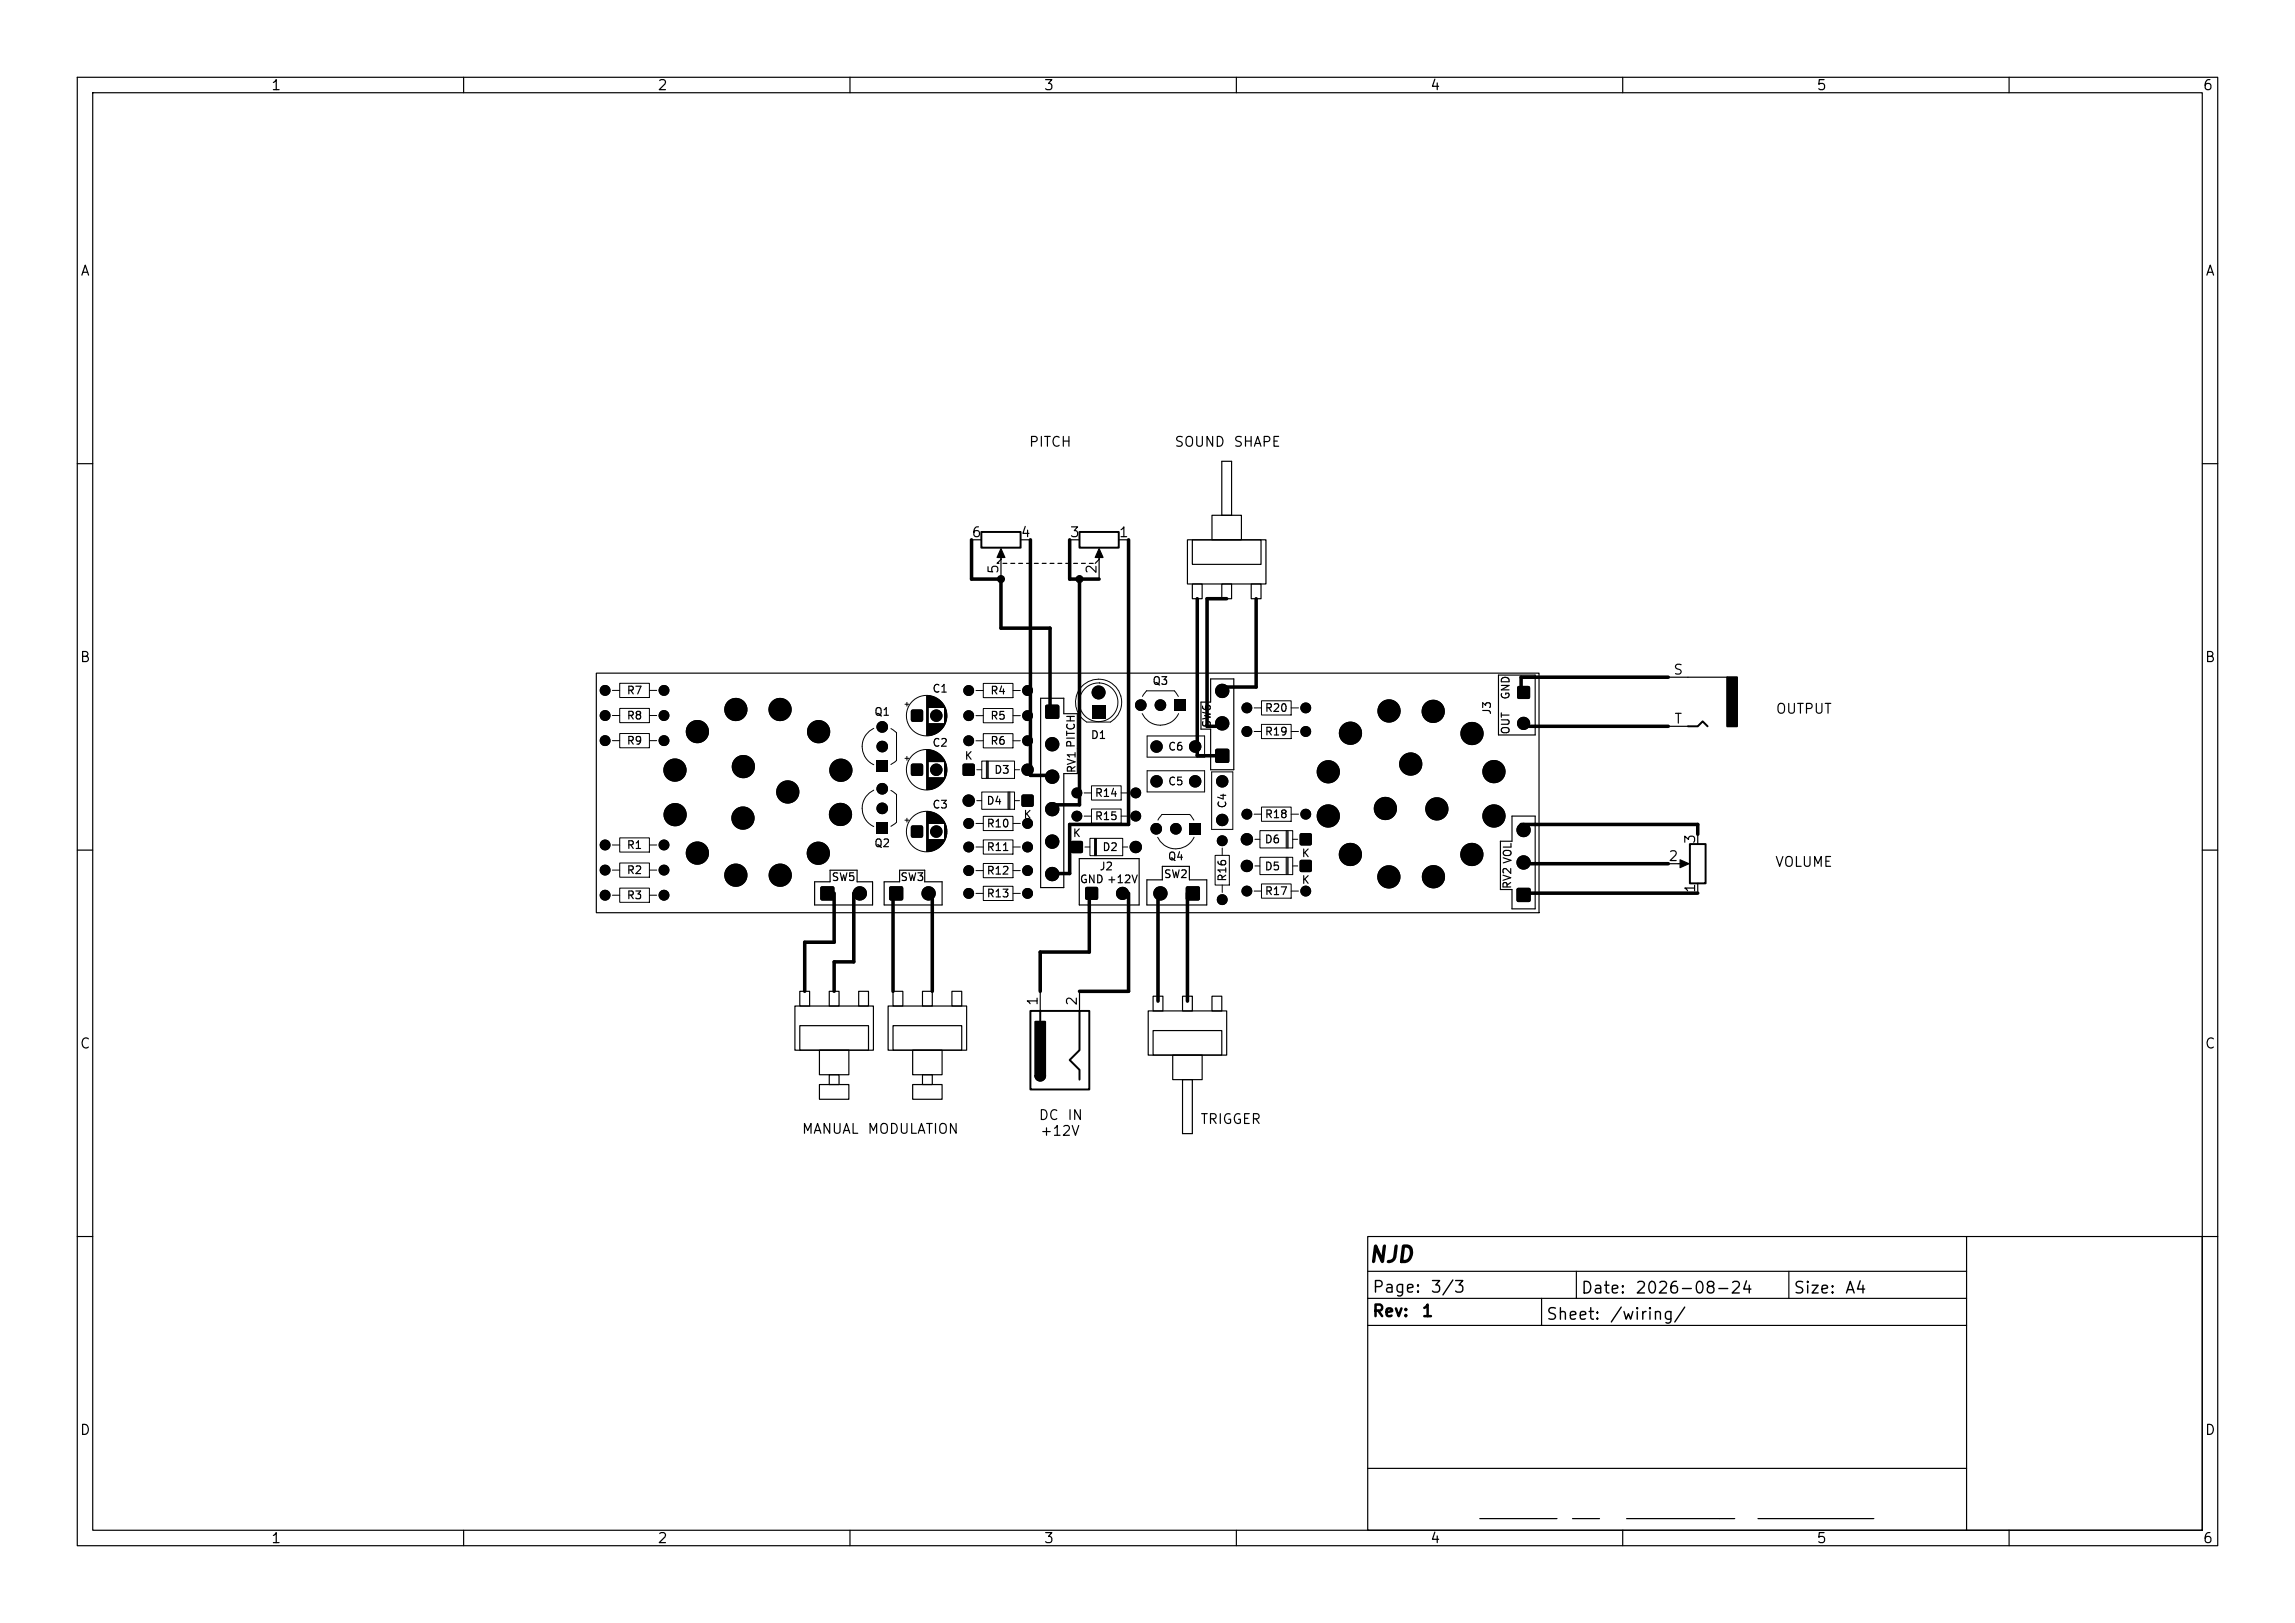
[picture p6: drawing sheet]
<svg xmlns="http://www.w3.org/2000/svg" width="297mm" height="210mm" viewBox="0 0 297 210" stroke-linecap="round" stroke-linejoin="round" font-family="sans-serif">
<defs><g id="words">
<text font-size="2" x="177" y="163.8">NJD</text>
<g font-size="1.5">
<text x="177.5" y="167.6">Page:</text>
<text x="185" y="167.6">3/3</text>
<text x="204.5" y="167.8">Date:</text>
<text x="211.5" y="167.8">2026-08-24</text>
<text x="232" y="167.8">Size:</text>
<text x="238.7" y="167.8">A4</text>
<text x="177.5" y="170.8">Rev:</text>
<text x="183.9" y="170.8">1</text>
<text x="200" y="171.2">Sheet:</text>
<text x="208.2" y="171.2">/wiring/</text>
</g>
<g font-size="1.3">
<text x="35" y="12">1</text>
<text x="85" y="12">2</text>
<text x="135" y="12">3</text>
<text x="185" y="12">4</text>
<text x="235" y="12">5</text>
<text x="285" y="12">6</text>
<text x="10.3" y="36">A</text>
<text x="285.3" y="36">A</text>
<text x="133.1" y="58.1">PITCH</text>
<text x="151.9" y="58.1">SOUND</text>
<text x="159.5" y="58.1">SHAPE</text>
<text x="125.7" y="69.8">6</text>
<text x="132" y="69.8">4</text>
<text x="138.4" y="69.8">3</text>
<text x="144.7" y="69.8">1</text>
<text x="129.5" y="74.4" transform="rotate(-90 129.5 74.4)">5</text>
<text x="142.2" y="74.4" transform="rotate(-90 142.2 74.4)">2</text>
<text x="10.3" y="86">B</text>
<text x="216.5" y="87.6">S</text>
<text x="285.3" y="86">B</text>
<text x="216.6" y="94">T</text>
<text x="229.7" y="92.7">OUTPUT</text>
<text x="215.8" y="111.7">2</text>
<text x="219.7" y="109.3" transform="rotate(-90 219.7 109.3)">3</text>
<text x="229.6" y="112.5">VOLUME</text>
<text x="219.7" y="115.6" transform="rotate(-90 219.7 115.6)">1</text>
<text x="134.6" y="130.2" transform="rotate(-90 134.6 130.2)">1</text>
<text x="139.7" y="130.2" transform="rotate(-90 139.7 130.2)">2</text>
<text x="10.3" y="136">C</text>
<text x="285.3" y="136">C</text>
<text x="103.7" y="147">MANUAL</text>
<text x="112.2" y="147">MODULATION</text>
<text x="134.3" y="145.2">DC</text>
<text x="134.5" y="147.3">+12V</text>
<text x="138" y="145.2">IN</text>
<text x="155.3" y="145.8">TRIGGER</text>
<text x="10.3" y="186">D</text>
<text x="285.3" y="186">D</text>
<text x="35" y="200">1</text>
<text x="85" y="200">2</text>
<text x="135" y="200">3</text>
<text x="185" y="200">4</text>
<text x="235" y="200">5</text>
<text x="285" y="200">6</text>
</g>
</g></defs>
<g fill="none" stroke="#000" stroke-width=".15">
<path d="M10 10h277v190h-277zM12 12h273v186h-273zM60 10v2M110 10v2M160 10v2M210 10v2M260 10v2M158.1 59.7h1.3v7h-1.3zM10 60h2M125.7 69.9h1.3M129.5 72.4l-.5 .5h.3M129.5 71.4v3.5"/>
<path d="M129.8 72.9h.5M130.8 72.9h.5M131.8 72.9h.5M132.1 69.9h1.2M132.8 72.9h.5M133.9 72.9h.5M134.9 72.9h.5M135.9 72.9h.5M136.9 72.9h.5M137.9 72.9h.5M138.4 69.9h1.3M138.9 72.9h.5"/>
<path d="M140 72.9h.5M141 72.9h.5M142.2 71.4v3.5M142.2 72.4l-.5 .5M144.8 69.9h1.2M153.7 69.9h10.1v5.7h-10.1zM154.3 75.6h1.3v1.9h-1.3zM154.3 69.9h8.9v3.1h-8.9zM156.8 66.7h3.9v3.2h-3.9zM158.1 75.6h1.3v1.9h-1.3zM161.9 75.6h1.3v1.9h-1.3zM285 60h2"/>
<path d="M77.2 87.1h122v31h-122zM81.4 89.3h.5l.1-.2-.1-.2-.1-.1h-.4v1M81.4 92.6l.5-.1 .1-.1-.1-.3-.1-.1h-.4v1M81.4 95.8h.5l.1-.2-.1-.2-.1-.1h-.4v1M81.6 92.6l.4 .4M81.6 95.8l.4 .5M81.6 89.3l.4 .5M82.3 88.8h.7l-.5 1M82.5 92.5l-.2-.2 .2-.3 .3 .1 .1 .1-.2 .3M82.5 92.5l-.2 .2 .1 .2 .1 .1h.3l.1-.2v-.2l-.2-.1M82.5 92.5h.2M82.9 95.7l-.2 .2h-.2l-.2-.2 .1-.4h.3l.2 .1a.66 .66 0 0 1-.3 .9h-.2"/>
<path d="M113.5 91.6a.33 .33 0 0 1 .4 0 .33 .33 0 0 1 .1 .3v.3a.33 .33 0 0 1-.3 .4 .33 .33 0 0 1-.3-.4v-.3zM113.6 92.3l.5 .4M114.4 92.6h.6M114.4 91.8l.3-.2v1M121.5 88.7a.4 .4 0 0 0-.5-.1 .4 .4 0 0 0-.1 .5 .37 .37 0 0 0 .2 .4 .37 .37 0 0 0 .4 0M121.5 95.7a.4 .4 0 0 0-.5-.1 .4 .4 0 0 0-.1 .5 .37 .37 0 0 0 .2 .4 .37 .37 0 0 0 .4 0M121.9 95.7l.4-.1 .1 .1 .1 .1-.7 .8h.7M121.9 89.6h.6M121.9 88.8l.3-.2v1M125.1 97.3v1M125.2 97.7l.5 .6M125.7 97.3l-.6 .5"/>
<path d="M128.4 92.6l.5-.1 .1-.1v-.2l-.2-.1h-.4v1M128.4 95.8h.5l.1-.2v-.2l-.2-.1h-.4v1M128.4 89.3h.5l.1-.2v-.2l-.2-.1h-.4v1M128.7 92.6l.3 .5M128.7 95.8l.3 .5M128.7 89.3l.3 .5M128.9 99.1a.51 .51 0 0 1 .6 .5 .51 .51 0 0 1-.6 .5zM129.6 88.8l-.2 .7h.6M129.8 99.1h.7l-.4 .3 .3 .1v.5l-.1 .1-.5-.1M129.9 89.1v.7M129.9 95.3a.4 .4 0 0 0-.5 .4v.4l.1 .2h.3l.1-.1 .1-.3-.1-.2h-.3l-.2 .2M129.9 92.1h-.5v.4l.1-.1 .4 .1 .1 .1-.1 .4-.1 .1-.4-.1"/>
<path d="M134.7 90.4h3v2h1.7v7.7h-1.7v14.8h-3zM138 92.7h1M138 93.3h1M138 94.9h1M138 94.6v.6M138 95.5h1M138.1 98.2l1 .4-1 .3M138.1 93.7a.4 .4 0 0 0 0 .5 .4 .4 0 0 0 .5 .1 .37 .37 0 0 0 .4-.2 .37 .37 0 0 0-.1-.4M138.5 92.7v.6M138.6 96.5l-.1-.5-.1-.1-.3 .1-.1 .1v.4h1M138.6 99.8v-.5l-.1-.1h-.3l-.1 .2v.4h1M139.1 97.7h-1l.3 .3"/>
<path d="M139.1 99.2l-.5 .3M139.1 97.4v.6M141.4 94.6a.51 .51 0 0 1 .6 .5 .51 .51 0 0 1-.6 .5zM142.4 95.6h.6M142.4 94.8l.3-.2v1M149.5 87.6a.33 .33 0 0 1 .4 0 .33 .33 0 0 1 .1 .3v.3a.33 .33 0 0 1-.3 .4 .33 .33 0 0 1-.3-.4v-.3zM149.6 88.3l.5 .4M150.4 87.6h.6l-.4 .3 .3 .1v.5l-.1 .1-.4-.1M152 96.2a.4 .4 0 0 0-.5-.1 .4 .4 0 0 0-.1 .5 .37 .37 0 0 0 .2 .4 .37 .37 0 0 0 .4 0M152.9 96.1a.4 .4 0 0 0-.5 .4v.4l.1 .1 .3 .1 .1-.1 .1-.4-.1-.1-.3-.1-.2 .2M155.6 91.4a.4 .4 0 0 0 .5 .4h.3l.2-.1v-.2l-.1-.2h-.3l-.1 .1-.1 .2 .2 .2M155.6 92.2l1 .2-.7 .2 .7 .2-1 .2"/>
<path d="M155.7 93.4l-.1 .3 .1 .2h.3l.2-.4 .2-.1 .2 .2v.3M156.7 87.9h3v11.7h-3v-5.2h-1.3v-3.5h1.3zM164 91.6l.4-.1 .1-.1v-.2l-.2-.1h-.3v1M164 94.6h.4l.1-.2v-.2l-.2-.1h-.3v1M164.2 91.6l.3 .5M164.2 94.6l.3 .5M164.9 94.4l.3-.3v1M164.9 91.2l.4-.1 .1 .1 .1 .1-.6 .8h.6M164.9 95.1h.6M166 91.1h.1a.53 .53 0 0 1 .3 .5 .53 .53 0 0 1-.3 .5 .66 .66 0 0 1-.1-1zM166.4 94.5l-.2 .2h-.1l-.2-.2 .1-.3 .2-.1 .2 .1a.66 .66 0 0 1-.3 .9h-.1M191.9 91.6v-.7l.4 .4 .1-.3h.4l.1 .1-.1 .5"/>
<path d="M191.9 91.9h.7a.32 .32 0 0 1 .3 .4M193.9 87.4h4.8v7.7h-4.8zM194.3 92.2v.6M194.3 93.1h.8l.2 .2-.1 .3-.1 .1h-.8M194.3 92.5h1M194.3 88.7h1l-1 .6h1M194.3 87.8a.54 .54 0 0 1 .7-.1 .54 .54 0 0 1 .3 .5h-1zM194.3 94.3a.64 .64 0 0 1 1 .1 .34 .34 0 0 1-.3 .4h-.4a.33 .33 0 0 1-.3-.2 .33 .33 0 0 1 0-.3zM194.3 89.7a.47 .47 0 0 0 .5 .6 .47 .47 0 0 0 .4-.6h-.3v.2M215.9 87.6h7.6M215.9 94h2.5M10 110h2"/>
<path d="M81.4 115.8h.5l.1-.2-.1-.2-.1-.1h-.4v1M81.4 112.6l.5-.1 .1-.1-.1-.3-.1-.1h-.4v1M81.4 109.3h.5l.1-.2-.1-.2-.1-.1h-.4v1M81.6 115.8l.4 .5M81.6 112.6l.4 .4M81.6 109.3l.4 .5M82.3 115.3h.6l-.3 .4 .3 .1v.4l-.2 .1-.4-.1M82.3 112.1l.4-.1 .2 .1v.2l-.6 .7h.6M82.3 109.1l.3-.3v1M82.3 109.8h.6M105.4 114.1h2v-1.5h3.5v1.5h2v3h-7.5zM108.4 113l-.4-.1-.2 .2 .1 .3 .5 .2v.2l-.2 .1h-.4"/>
<path d="M108.7 112.9l.3 1 .2-.7 .2 .7 .2-1M110.5 112.9h-.5l-.1 .5 .2-.1 .3 .1 .1 .1v.3l-.2 .1-.4-.1M113.5 108.6a.33 .33 0 0 1 .4 0 .33 .33 0 0 1 .1 .3v.3a.33 .33 0 0 1-.3 .4 .33 .33 0 0 1-.3-.4v-.3zM113.6 109.3l.5 .4M114.4 108.7l.4-.1 .1 .1 .1 .1-.6 .8h.6M114.4 114.1h2v-1.5h3.3v1.5h2.2v3h-7.5zM117.3 113l-.4-.1-.2 .2 .1 .3 .5 .2v.2l-.2 .1h-.4M117.6 112.9l.3 1 .2-.7 .2 .7 .2-1M118.8 112.9h.6l-.3 .4 .3 .1v.4l-.2 .1-.4-.1M121.5 103.7a.4 .4 0 0 0-.5-.1 .4 .4 0 0 0-.1 .5 .37 .37 0 0 0 .2 .4 .37 .37 0 0 0 .4 0M121.8 103.6h.7l-.4 .3 .3 .1v.5l-.1 .1-.5-.1M127.9 103.1a.51 .51 0 0 1 .6 .5 .51 .51 0 0 1-.6 .5z"/>
<path d="M128 106.5h.4l.1-.2v-.2l-.2-.1h-.3v1M128 109.6l.4-.1 .1-.1v-.2l-.2-.1h-.3v1M128 112.6h.4l.1-.2v-.2l-.2-.1h-.3v1M128 115.6l.4-.1 .1-.1v-.2l-.2-.1h-.3v1M128.2 106.5l.3 .5M128.2 109.6l.3 .5M128.2 115.6l.3 .5M128.2 112.6l.3 .5M128.9 107h.6M128.9 106.3l.3-.3v1M128.9 109.3l.3-.2v1M128.9 112.4l.3-.3v1"/>
<path d="M128.9 115.3l.3-.2v1M128.9 110.1h.6M128.9 116.1h.6M128.9 113.1h.6M129.1 103l-.2 .7h.6M129.4 103.4v.7M129.8 115.1h.6l-.3 .3 .3 .1v.5l-.2 .1-.4-.1M129.9 110.1h.5M129.9 112.2l.3-.1 .2 .1v.2l-.6 .7h.6M129.9 109.3l.2-.2v1M130 106.1l.1-.1a.53 .53 0 0 1 .3 .5 .53 .53 0 0 1-.3 .5 .66 .66 0 0 1-.1-.9zM132.7 104.9v1"/>
<path d="M132.9 105.3l.4 .6M133.3 104.9l-.6 .5M139.1 107.3v1M139.2 107.7l.5 .6M139.7 107.3l-.6 .5M139.7 111.1h7.7v6h-7.7zM140.5 113.3a.47 .47 0 0 0-.5 .4 .47 .47 0 0 0 .5 .5l.1-.4h-.2M141.6 113.2v1l-.6-1v1M142 102.6l.4-.1 .1-.1v-.2l-.2-.1h-.3v1M142 105.6l.4-.1 .1-.1v-.2l-.2-.1h-.3v1M142.1 113.2a.51 .51 0 0 1 .5 .5 .51 .51 0 0 1-.5 .5zM142.2 102.6l.3 .5"/>
<path d="M142.2 105.6l.3 .5M142.8 111.6v.7a.32 .32 0 0 1-.3 .3M142.9 103.1h.6M142.9 105.3l.3-.2v1M142.9 102.3l.3-.2v1M142.9 106.1h.6M142.9 109.1a.51 .51 0 0 1 .6 .5 .51 .51 0 0 1-.6 .5zM143.3 111.7l.3-.1 .2 .1v.1l-.6 .8h.6M143.5 113.8h.8M143.9 109.2l.4-.1 .1 .1 .1 .1-.7 .8h.7M143.9 113.5v.7M144.1 102l-.2 .7h.6"/>
<path d="M144.3 102.4v.7M144.4 105.1h-.5v.4l.1-.1 .3 .1 .1 .1v.4l-.2 .1-.3-.1M144.7 113.5l.3-.3v1M144.7 114.2h.6M145.7 113.3l.3-.1 .2 .1v.2l-.6 .7h.6M146.5 113.2l.3 1 .4-1M148.4 113.9h2v-1.8h3.5v1.8h2.3v3.2h-7.8zM151.4 112.6h-.4l-.2 .1 .1 .3 .5 .2v.3l-.2 .1-.4-.1M151.5 110.3a.33 .33 0 0 1 .4 0 .33 .33 0 0 1 .1 .3v.3a.33 .33 0 0 1-.3 .4 .33 .33 0 0 1-.3-.4v-.3zM151.6 111l.5 .4M151.7 112.6l.3 1 .2-.8 .2 .8 .2-1M152 100.7a.4 .4 0 0 0-.5-.1 .4 .4 0 0 0-.1 .5 .37 .37 0 0 0 .2 .4 .37 .37 0 0 0 .4 0"/>
<path d="M152.6 110.2l-.2 .7h.6M152.9 110.6v.7M152.9 100.6h-.5v.4l.1-.1 .4 .1 .1 .1-.1 .4-.1 .1-.4-.1M152.9 112.7l.4-.1 .2 .1v.1l-.6 .8h.6M157.6 111.4a.4 .4 0 0 0 .5 .5h.3l.2-.1v-.3l-.1-.1-.3-.1-.1 .1-.1 .3 .2 .2M157.7 103.8a.4 .4 0 0 0 0 .5 .4 .4 0 0 0 .5 .1 .37 .37 0 0 0 .4-.2 .37 .37 0 0 0-.1-.4M158 102.9h.6M158.1 113.8v-.5l-.1-.1-.3 .1-.1 .1v.4h1M158.3 102.8v.6l-.7-.3M158.6 112.6h-1l.3 .3M158.6 113.2l-.5 .4M158.6 112.3v.6"/>
<path d="M163.9 108.1a.51 .51 0 0 1 .6 .5 .51 .51 0 0 1-.6 .5zM163.9 111.6a.51 .51 0 0 1 .6 .5 .51 .51 0 0 1-.6 .5zM164 105.3h.4l.1-.2v-.2l-.2-.1h-.3v1M164 115.3l.4-.1 .1-.1v-.2l-.2-.1h-.3v1M164.2 115.3l.3 .5M164.2 105.3l.3 .5M164.9 115.8h.6M164.9 115l.3-.2v1M164.9 105.1l.3-.3v1M164.9 105.8h.6M165.4 108.1a.4 .4 0 0 0-.5 .4v.4l.1 .1 .3 .1 .1-.1 .1-.4-.1-.1-.3-.1-.2 .2M165.4 111.6h-.5v.4l.1-.1 .4 .1 .1 .1-.1 .4-.1 .1-.4-.1"/>
<path d="M165.8 114.8h.7l-.4 1M166.1 105.2l-.2 .2v.2l.2 .2h.1l.2-.2v-.3l-.2-.1M166.1 105.2l-.2-.2 .2-.2h.1l.2 .2-.2 .2M166.1 105.2h.1M168.7 109.9v1M168.7 113.3v1M168.9 113.7l.4 .6M168.9 110.3l.4 .6M169.3 109.9l-.6 .5M169.3 113.3l-.6 .6M194.5 113.2l1 .4-1 .3M194.5 111l1 .3-1 .4"/>
<path d="M194.7 110.1a.67 .67 0 0 1 .8 .2 .34 .34 0 0 1-.3 .4h-.3a.34 .34 0 0 1-.4-.2 .34 .34 0 0 1 .2-.4zM195 114.8v-.5l-.2-.1h-.2l-.1 .2v.4h1M195.5 112.4v.6l-.7-.6h-.2l-.1 .2 .1 .4M195.5 114.2l-.5 .3M195.5 109.1v.5h-1M195.7 105.6h3v12h-3v-2.5h-1.5v-6.2h1.5zM215.9 111.8h2.3M219.7 108v1.2M219.7 114.3v1.3M285 110h2M102.9 130.2h10.1v5.7h-10.1zM103.5 132.7h8.9v3.2h-8.9z"/>
<path d="M103.5 128.3h1.3v1.9h-1.3zM106 135.9h3.9v3.2h-3.9zM107.3 139.1h1.3v1.2h-1.3zM107.3 128.3h1.3v1.9h-1.3zM111.1 128.3h1.3v1.9h-1.3zM114.9 130.2h10.2v5.7h-10.2zM115.6 132.7h8.9v3.2h-8.9zM115.6 128.3h1.2v1.9h-1.2zM118.1 135.9h3.8v3.2h-3.8zM119.4 128.3h1.2v1.9h-1.2zM119.4 139.1h1.2v1.2h-1.2zM123.2 128.3h1.3v1.9h-1.3z"/>
<path d="M134.6 128.3v2.5M139.7 128.3v2.5M148.6 130.8h10.1v5.7h-10.1zM149.2 133.4h8.9v3.1h-8.9zM149.2 128.9h1.3v1.9h-1.3zM151.8 136.5h3.8v3.2h-3.8zM153 128.9h1.3v1.9h-1.3zM153 139.7h1.3v7h-1.3zM156.8 128.9h1.3v1.9h-1.3zM106 140.3h3.9v1.9h-3.9zM118.1 140.3h3.8v1.9h-3.8zM10 160h2"/>
<path d="M177 160h108v38h-108zM177 164.5h77.5M177 168h77.5M177 171.5h77.5M199.5 168v3.5M204 164.5v3.5M231.5 164.5v3.5M254.5 160v38M285 160h2M60 198v2M110 198v2M160 198v2"/>
<path d="M177 190h77.5M191.5 196.5h10M203.5 196.5h3.5M210 198v2M210.5 196.5h14M227.5 196.5h15M260 198v2"/>
</g>
<g fill="#000">
<path d="M113.4 98.4h1.5v1.5h-1.5zM117.9 91.9l.2-.1 1.3 .1 .1 .2-.1 1.2-.2 .1-1.3-.1v-.1zM117.9 98.9l.2-.1 1.3 .1 .1 .2-.1 1.2-.2 .1-1.3-.1v-.1zM124.6 98.9l.2-.1 1.3 .1 .1 .2-.1 1.2-.2 .1-1.3-.1v-.1zM135.3 91.2h.2h1.5l.1 .2v1.4l-.1 .2h-.2h-1.5l-.1-.2zM141.3 91.2h1.8v1.8h-1.8zM152 90.5h1.5v1.5h-1.5zM157.3 96.9h.2h1.5l.1 .2v1.4l-.1 .2h-.2h-1.5l-.1-.2zM196.4 88.8h.2h1.3l.1 .2-.1 1.4-.1 .1-1.4-.1-.1-.2zM106.2 114.7h.2h1.5l.1 .2v1.4l-.1 .2h-.2h-1.5l-.1-.2zM113.4 106.4h1.5v1.5h-1.5zM115.1 114.7h.2h1.5l.1 .2v1.4l-.1 .2h-.2h-1.5l-.1-.2z"/>
<path d="M117.9 106.9l.2-.1 1.3 .1 .1 .2-.1 1.2-.2 .1-1.3-.1v-.1zM132.3 102.9l.1-.1 1.3 .1 .1 .2-.1 1.2-.2 .1-1.2-.1-.1-.1zM138.6 108.9l.2-.1 1.3 .1 .1 .2-.1 1.2-.2 .1-1.3-.1v-.1zM140.5 114.8h.2h1.3l.1 .2-.1 1.4-.1 .1-1.4-.1-.1-.2zM153.5 114.7h.2h1.5l.1 .2v1.4l-.1 .2h-.2h-1.5l-.1-.2zM154 106.5h1.5v1.5h-1.5zM168.3 107.9l.1-.1 1.3 .1 .1 .2-.1 1.2-.2 .1-1.2-.1-.1-.1zM168.3 111.3h.1h1.3l.1 .2-.1 1.3-.2 .1-1.2-.1-.1-.2zM196.3 114.9h.2h1.5l.1 .2v1.4l-.1 .2h-.2h-1.5l-.1-.2z"/>
<circle cx="78.3" cy="89.3" r=".7"/>
<circle cx="78.3" cy="92.6" r=".7"/>
<circle cx="78.3" cy="95.8" r=".7"/>
<circle cx="85.9" cy="89.3" r=".7"/>
<circle cx="85.9" cy="92.6" r=".7"/>
<circle cx="85.9" cy="95.8" r=".7"/>
<circle cx="87.3" cy="99.6" r="1.5"/>
<circle cx="90.2" cy="94.7" r="1.5"/>
<circle cx="95.2" cy="91.8" r="1.5"/>
<circle cx="96.2" cy="99.2" r="1.5"/>
<circle cx="100.9" cy="91.8" r="1.5"/>
<circle cx="105.9" cy="94.7" r="1.5"/>
<circle cx="108.8" cy="99.7" r="1.5"/>
<circle cx="114.2" cy="94.1" r=".75"/>
<circle cx="114.2" cy="96.6" r=".75"/>
<circle cx="121.2" cy="92.6" r=".8"/>
<circle cx="121.2" cy="99.6" r=".8"/>
<circle cx="125.4" cy="95.9" r=".7"/>
<circle cx="125.4" cy="92.6" r=".7"/>
<circle cx="125.4" cy="89.4" r=".7"/>
<circle cx="133" cy="89.4" r=".7"/>
<circle cx="133" cy="95.9" r=".7"/>
<circle cx="133" cy="92.6" r=".7"/>
<circle cx="133" cy="99.6" r=".8"/>
<circle cx="136.2" cy="96.3" r=".93"/>
<circle cx="142.2" cy="89.6" r=".9"/>
<circle cx="147.6" cy="91.2" r=".75"/>
<circle cx="149.7" cy="96.6" r=".8"/>
<circle cx="150.2" cy="91.2" r=".75"/>
<circle cx="154.7" cy="96.6" r=".8"/>
<circle cx="158.2" cy="93.6" r=".93"/>
<circle cx="158.2" cy="89.4" r=".93"/>
<circle cx="161.4" cy="91.6" r=".7"/>
<circle cx="161.4" cy="94.7" r=".7"/>
<circle cx="169" cy="91.6" r=".7"/>
<circle cx="169" cy="94.7" r=".7"/>
<circle cx="171.9" cy="99.9" r="1.5"/>
<circle cx="174.8" cy="94.9" r="1.5"/>
<circle cx="179.8" cy="92" r="1.5"/>
<circle cx="182.6" cy="98.9" r="1.5"/>
<circle cx="185.5" cy="92" r="1.5"/>
<circle cx="190.5" cy="94.9" r="1.5"/>
<circle cx="193.3" cy="99.8" r="1.5"/>
<circle cx="197.2" cy="93.6" r=".85"/>
<circle cx="78.3" cy="109.3" r=".7"/>
<circle cx="78.3" cy="115.8" r=".7"/>
<circle cx="78.3" cy="112.6" r=".7"/>
<circle cx="85.9" cy="109.3" r=".7"/>
<circle cx="85.9" cy="112.6" r=".7"/>
<circle cx="85.9" cy="115.8" r=".7"/>
<circle cx="87.4" cy="105.4" r="1.5"/>
<circle cx="90.2" cy="110.4" r="1.5"/>
<circle cx="95.2" cy="113.2" r="1.5"/>
<circle cx="96.1" cy="105.9" r="1.5"/>
<circle cx="101" cy="113.2" r="1.5"/>
<circle cx="101.9" cy="102.5" r="1.5"/>
<circle cx="105.9" cy="110.4" r="1.5"/>
<circle cx="108.8" cy="105.4" r="1.5"/>
<circle cx="111.3" cy="115.6" r=".93"/>
<circle cx="114.2" cy="102.1" r=".75"/>
<circle cx="114.2" cy="104.6" r=".75"/>
<circle cx="120.2" cy="115.6" r=".93"/>
<circle cx="121.2" cy="107.6" r=".8"/>
<circle cx="125.4" cy="109.6" r=".7"/>
<circle cx="125.4" cy="115.6" r=".7"/>
<circle cx="125.4" cy="106.6" r=".7"/>
<circle cx="125.4" cy="112.7" r=".7"/>
<circle cx="125.4" cy="103.6" r=".8"/>
<circle cx="133" cy="106.6" r=".7"/>
<circle cx="133" cy="115.6" r=".7"/>
<circle cx="133" cy="109.6" r=".7"/>
<circle cx="133" cy="112.7" r=".7"/>
<circle cx="136.2" cy="100.5" r=".93"/>
<circle cx="136.2" cy="108.9" r=".93"/>
<circle cx="136.2" cy="113.1" r=".93"/>
<circle cx="136.2" cy="104.7" r=".93"/>
<circle cx="139.4" cy="105.6" r=".7"/>
<circle cx="139.4" cy="102.6" r=".7"/>
<circle cx="145.3" cy="115.6" r=".85"/>
<circle cx="147" cy="109.6" r=".8"/>
<circle cx="147" cy="102.6" r=".7"/>
<circle cx="147" cy="105.6" r=".7"/>
<circle cx="149.6" cy="107.2" r=".75"/>
<circle cx="149.7" cy="101.1" r=".8"/>
<circle cx="150.2" cy="115.6" r=".93"/>
<circle cx="152.2" cy="107.2" r=".75"/>
<circle cx="154.7" cy="101.1" r=".8"/>
<circle cx="158.2" cy="101.1" r=".8"/>
<circle cx="158.2" cy="106.1" r=".8"/>
<circle cx="158.2" cy="116.4" r=".7"/>
<circle cx="158.2" cy="108.8" r=".7"/>
<circle cx="161.4" cy="115.3" r=".7"/>
<circle cx="161.4" cy="105.4" r=".7"/>
<circle cx="161.4" cy="108.6" r=".8"/>
<circle cx="161.4" cy="112.1" r=".8"/>
<circle cx="169" cy="115.3" r=".7"/>
<circle cx="169" cy="105.4" r=".7"/>
<circle cx="171.9" cy="105.6" r="1.5"/>
<circle cx="174.8" cy="110.6" r="1.5"/>
<circle cx="179.3" cy="104.6" r="1.5"/>
<circle cx="179.7" cy="113.5" r="1.5"/>
<circle cx="185.5" cy="113.4" r="1.5"/>
<circle cx="185.9" cy="104.7" r="1.5"/>
<circle cx="190.5" cy="110.6" r="1.5"/>
<circle cx="193.3" cy="105.6" r="1.5"/>
<circle cx="197.2" cy="111.6" r=".93"/>
<circle cx="197.2" cy="107.4" r=".93"/>
</g>
<path d="M127 68.8h5.1v2.1h-5.1zM139.7 68.8h5.1v2.1h-5.1zM218.4 94h1.3l.6-.7 .7 .7M218.7 109.2h2v5.1h-2zM133.3 130.8h7.7v10.2h-7.7zM134 139.2a.64 .64 0 0 0 .6 .6 .64 .64 0 0 0 .7-.6M134.6 130.8v1.3M139.7 130.8v5.1l-1.3 1.3 1.3 1.2v1.3" fill="none" stroke="#000" stroke-width=".25"/>
<path d="M129.5 71l.5 1.1h-1zM142.2 71l.5 1.1h-1zM217.4 111.3l1.2 .5-1.2 .5z" fill="#000" stroke="#000" stroke-width=".15"/>
<path d="M223.5 87.6h1.3v6.4h-1.3zM134 139.2h1.3a.64 .64 0 0 1-.7 .6 .64 .64 0 0 1-.6-.6zM134 132.2h1.3v7h-1.3z" fill="#000" stroke="#000" stroke-width=".25"/>
<g fill="none" stroke="#000" stroke-width=".13">
<path d="M79.2 92.6h1M79.2 95.8h1M79.2 89.3h1M80.2 88.4h3.8v1.9h-3.8zM80.2 91.7h3.8v1.8h-3.8zM80.2 94.9h3.8v1.9h-3.8zM84 92.6h1M84 95.8h1M84 89.3h1M113.1 94.2a2.6 2.6 0 0 0-1.5 2.4 2.6 2.6 0 0 0 1.5 2.4M115.3 94.3l.7 .5v3.6l-.7 .5M117.1 91.1h.5"/>
<path d="M117.1 98.1h.5M117.4 90.9v.5M117.4 97.9v.5M119.9 90v5.2M119.9 97v5.2M120 90v5.2M120 97v5.2M120.1 90v5.2M120.1 97v5.2M120.2 90v1.6M120.2 93.6v1.6M120.2 97v1.6"/>
<path d="M120.3 90v1.6M120.3 93.6v1.6M120.3 97v1.6M120.3 90.1v1.5M120.3 93.6v1.5M120.3 97.1v1.5M120.4 90.1v1.5M120.4 93.6v1.5M120.4 97.1v1.5M120.5 90.1v1.5M120.5 93.6v1.5M120.5 97.1v1.5"/>
<path d="M120.6 90.1v1.5M120.6 93.6v1.5M120.6 97.1v1.5M120.7 90.1v1.5M120.7 93.6v1.5M120.7 97.1v1.5M120.8 90.2v1.4M120.8 93.6v1.4M120.8 97.2v1.4M120.9 90.2v1.4M120.9 93.6v1.4M120.9 97.2v1.4"/>
<path d="M121 90.2v1.4M121 93.6v1.4M121 97.2v1.4M121 90.3v1.3M121 93.6v1.3M121 97.3v1.3M121.1 90.3v1.3M121.1 93.6v1.3M121.1 97.3v1.3M121.2 90.3v1.3M121.2 93.6v1.3M121.2 97.3v1.3"/>
<path d="M121.2 90.4v1.2M121.2 93.6v1.2M121.2 97.4v1.2M121.3 90.4v1.2M121.3 93.6v1.2M121.3 97.4v1.2M121.4 90.5v1.1M121.4 93.6v1.1M121.4 97.5v1.1M121.5 90.5v1.1M121.5 93.6v1.1M121.5 97.5v1.1"/>
<path d="M121.5 90.6v1M121.5 93.6v1M121.5 97.6v1M121.6 90.6v1M121.6 93.6v1M121.6 97.6v1M121.6 90.7v.9M121.6 93.6v.9M121.6 97.7v.9M121.7 90.7v.9M121.7 93.6v.9M121.7 97.7v.9"/>
<path d="M121.8 90.8v.8M121.8 93.6v.8M121.8 97.8v.8M121.8 90.9v.7M121.8 93.6v.7M121.8 97.9v.7M121.9 90.9v.7M121.9 93.6v.7M121.9 97.9v.7M122 91v.6M122 93.6v.6M122 98v.6"/>
<path d="M122 91.1v.5M122 93.6v.5M122 98.1v.5M122.1 91.2v.4M122.1 93.6v.4M122.1 98.2v.4M122.2 91.3v.3M122.2 93.6v.3M122.2 98.3v.3M122.2 91.4v2.4M122.2 98.4v2.4M122.3 91.5v2.2"/>
<path d="M122.3 98.5v2.2M122.3 91.6v2M122.3 98.6v2M122.4 91.7v1.8M122.4 98.7v1.8M122.4 91.8v1.6M122.4 98.8v1.6M122.4 91.9v1.4M122.4 98.9v1.4M122.5 92.1v1M122.5 99.1v1M122.5 92.3v.6"/>
<path d="M122.5 99.3v.6M126.3 92.6h1M126.3 89.4h1M126.3 95.9h1M126.4 99.6h.7M127.1 98.5h4.2v2.2h-4.2zM127.3 94.9h3.8v1.9h-3.8zM127.3 91.7h3.8v1.8h-3.8zM127.3 88.4h3.8v1.9h-3.8zM127.7 98.5v2.2M127.8 98.5v2.2M127.9 98.5v2.2"/>
<path d="M131.1 92.6h.9M131.1 89.4h.9M131.1 95.9h.9M131.3 99.6h.6M140 88.8a2.99 2.99 0 0 1 4.5 .2 2.99 2.99 0 0 1-.8 4.4h-3.1a2.99 2.99 0 0 1-.6-4.6zM147.8 92.3a2.6 2.6 0 0 0 2.4 1.5 2.6 2.6 0 0 0 2.3-1.5M147.8 90.1l.6-.7h3.6l.5 .7M148.5 99.7h7.4v2.8h-7.4zM148.5 95.2h7.4v2.8h-7.4zM156.8 99.9h2.7v7.4h-2.7zM162.3 94.7h1M162.3 91.6h1"/>
<path d="M163.3 90.7h3.8v1.8h-3.8zM163.3 93.7h3.8v1.9h-3.8zM167.1 94.7h.9M167.1 91.6h.9M79.2 115.8h1M79.2 112.6h1M79.2 109.3h1M80.2 111.7h3.8v1.8h-3.8zM80.2 108.4h3.8v1.9h-3.8zM80.2 114.9h3.8v1.9h-3.8zM84 115.8h1M84 112.6h1"/>
<path d="M84 109.3h1M113.1 102.2a2.6 2.6 0 0 0-1.5 2.4 2.6 2.6 0 0 0 1.5 2.4M115.3 102.3l.7 .5v3.6l-.7 .5M117.1 106.1h.5M117.4 105.9v.5M119.9 105v5.2M120 105v5.2M120.1 105v5.2M120.2 100.6v1.6M120.2 105v1.6M120.2 108.6v1.6M120.3 100.6v1.6"/>
<path d="M120.3 105v1.6M120.3 108.6v1.6M120.3 100.6v1.5M120.3 105.1v1.5M120.3 108.6v1.5M120.4 100.6v1.5M120.4 105.1v1.5M120.4 108.6v1.5M120.5 100.6v1.5M120.5 105.1v1.5M120.5 108.6v1.5M120.6 100.6v1.5"/>
<path d="M120.6 105.1v1.5M120.6 108.6v1.5M120.7 100.6v1.5M120.7 105.1v1.5M120.7 108.6v1.5M120.8 100.6v1.4M120.8 105.2v1.4M120.8 108.6v1.4M120.9 100.6v1.4M120.9 105.2v1.4M120.9 108.6v1.4M121 100.6v1.4"/>
<path d="M121 105.2v1.4M121 108.6v1.4M121 100.6v1.3M121 105.3v1.3M121 108.6v1.3M121.1 100.6v1.3M121.1 105.3v1.3M121.1 108.6v1.3M121.2 100.6v1.3M121.2 105.3v1.3M121.2 108.6v1.3M121.2 100.6v1.2"/>
<path d="M121.2 105.4v1.2M121.2 108.6v1.2M121.3 100.6v1.2M121.3 105.4v1.2M121.3 108.6v1.2M121.4 100.6v1.1M121.4 105.5v1.1M121.4 108.6v1.1M121.5 100.6v1.1M121.5 105.5v1.1M121.5 108.6v1.1M121.5 100.6v1"/>
<path d="M121.5 105.6v1M121.5 108.6v1M121.6 100.6v1M121.6 105.6v1M121.6 108.6v1M121.6 100.6v.9M121.6 105.7v.9M121.6 108.6v.9M121.7 100.6v.9M121.7 105.7v.9M121.7 108.6v.9M121.8 100.6v.8"/>
<path d="M121.8 105.8v.8M121.8 108.6v.8M121.8 100.6v.7M121.8 105.9v.7M121.8 108.6v.7M121.9 100.6v.7M121.9 105.9v.7M121.9 108.6v.7M122 100.6v.6M122 106v.6M122 108.6v.6M122 100.6v.5"/>
<path d="M122 106.1v.5M122 108.6v.5M122.1 100.6v.4M122.1 106.2v.4M122.1 108.6v.4M122.2 100.6v.3M122.2 106.3v.3M122.2 108.6v.3M122.2 106.4v2.4M122.3 106.5v2.2M122.3 106.6v2M122.4 106.7v1.8"/>
<path d="M122.4 106.8v1.6M122.4 106.9v1.4M122.5 107.1v1M122.5 107.3v.6M126.3 106.6h1M126.3 109.6h1M126.3 112.7h1M126.3 115.6h1M126.4 103.6h.7M127.1 102.5h4.2v2.2h-4.2zM127.3 114.7h3.8v1.8h-3.8zM127.3 111.7h3.8v1.9h-3.8z"/>
<path d="M127.3 108.7h3.8v1.8h-3.8zM127.3 105.6h3.8v1.9h-3.8zM130.5 102.5v2.2M130.6 102.5v2.2M130.7 102.5v2.2M131.1 106.6h.9M131.1 109.6h.9M131.1 112.7h.9M131.1 115.6h.9M131.3 103.6h.6M140.3 102.6h1M140.3 105.6h1"/>
<path d="M140.4 109.6h.7M141.1 108.5h4.2v2.2h-4.2zM141.3 104.7h3.8v1.8h-3.8zM141.3 101.7h3.8v1.8h-3.8zM141.7 108.5v2.2M141.8 108.5v2.2M141.9 108.5v2.2M145.1 102.6h.9M145.1 105.6h.9M145.3 109.6h.6M149.8 108.3a2.6 2.6 0 0 0 2.4 1.5 2.6 2.6 0 0 0 2.3-1.5M149.8 106.1l.6-.7h3.6l.5 .7"/>
<path d="M157.3 110.7h1.8v3.8h-1.8zM158.2 109.7v1M158.2 114.5v1M162.3 115.3h1M162.3 105.4h1M162.4 112.1h.7M162.4 108.6h.7M163.1 110.9h4.2v2.3h-4.2zM163.1 107.5h4.2v2.2h-4.2zM163.3 114.4h3.8v1.8h-3.8zM163.3 104.4h3.8v1.9h-3.8zM166.5 107.5v2.2"/>
<path d="M166.5 110.9v2.3M166.6 107.5v2.2M166.6 110.9v2.3M166.7 107.5v2.2M166.7 110.9v2.3M167.1 115.3h.9M167.1 105.4h.9M167.3 112.1h.6M167.3 108.6h.6"/>
<circle cx="119.9" cy="92.6" r="2.62"/>
<circle cx="119.9" cy="99.6" r="2.62"/>
<circle cx="142.2" cy="90.9" r="2.5"/>
<circle cx="119.9" cy="107.6" r="2.62"/>
</g>
<g fill="none" stroke="#000" stroke-width=".46">
<path d="M125.7 69.9v5h3.8v6.4h6.4v11.4M133.3 69.9v30.4h2.6M138.4 69.9v5h3.8M139.7 74.9v29.2h-3.8M146 69.9v36.8h-7.6v6.3h-2.5M154.9 77.5v20.3h3.8M158.7 77.5h-2.5v16.5h2.5M162.6 77.5v11.4h-3.9M196.8 94h19.1M215.9 87.6h-19.1v2.6M107.9 115.6v6.3h-3.8v6.4M110.5 115.6v8.9h-2.6v3.8"/>
<path d="M115.6 115.6v12.7M120.6 115.6v12.7M141 115.6v7.6h-6.4v5.1M146 115.6v12.7h-6.3M149.9 115.6v13.9M153.7 115.6v13.9M196.8 106.7h22.9v1.3M196.8 111.8h19.1M196.8 115.6h22.9"/>
</g>
<g fill="#000" stroke="#000" stroke-width=".13">
<circle cx="129.5" cy="74.9" r=".46"/>
<circle cx="139.7" cy="74.9" r=".46"/>
</g>
<use href="#words"/>
</svg>
